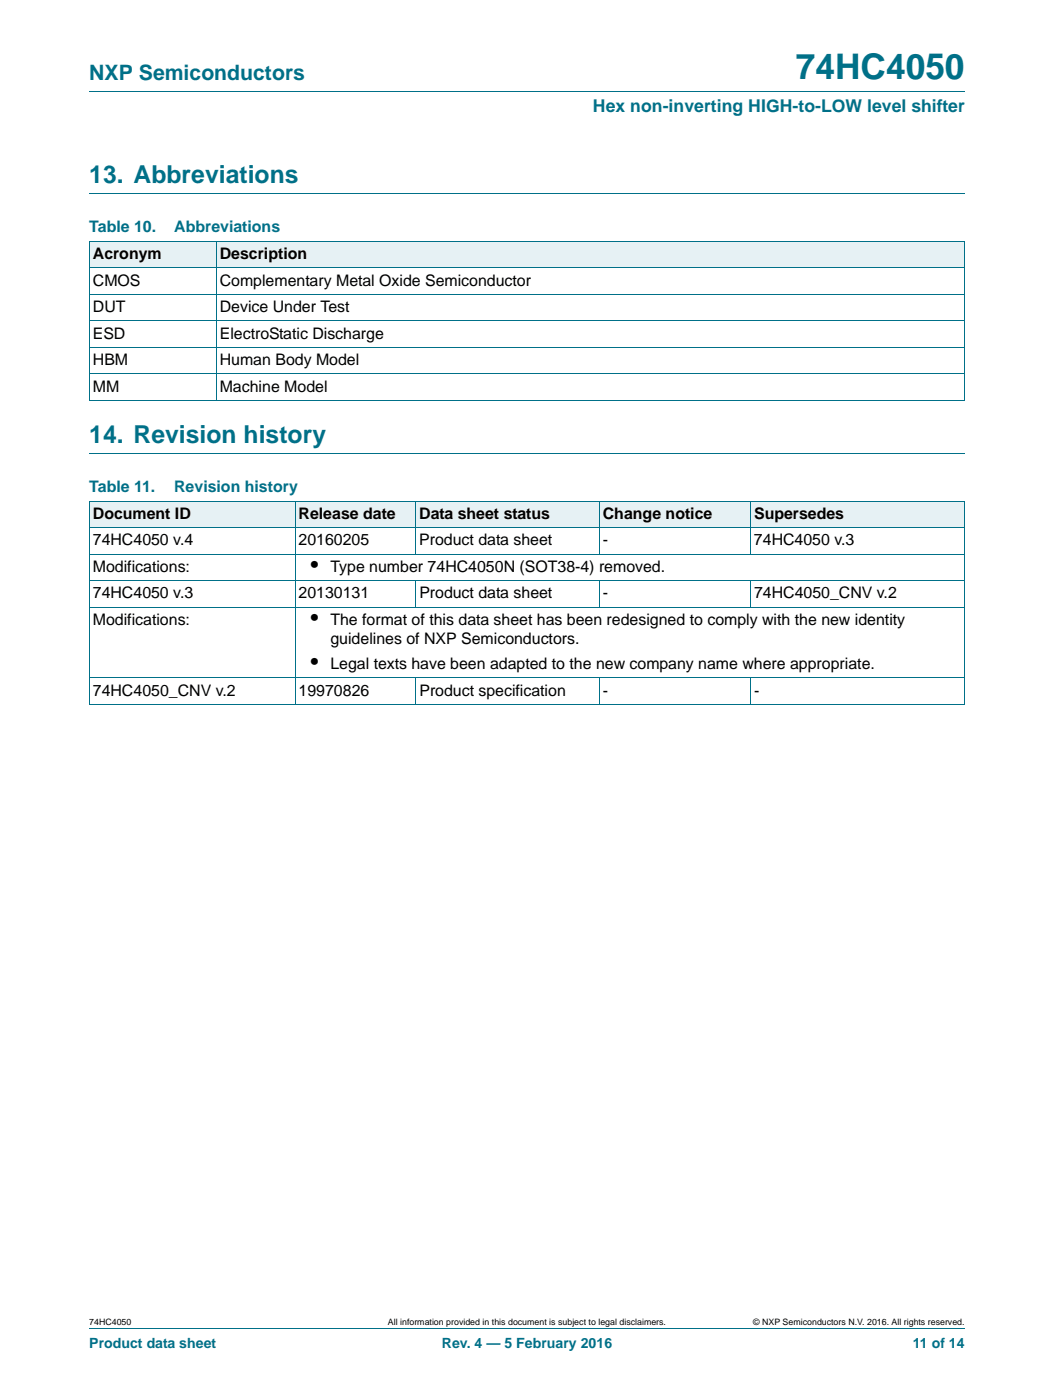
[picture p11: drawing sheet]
<svg xmlns="http://www.w3.org/2000/svg" width="210mm" height="279mm" viewBox="0 0 210 279" stroke-linecap="round" stroke-linejoin="round" font-family="sans-serif">
<defs><g id="words">
<text font-size="7" fill="#007088" x="158.7" y="15.8">74HC4050</text>
<g font-size="4.9" fill="#007088">
<text x="17.8" y="36.6">13. Abbreviations</text>
<text x="17.8" y="88.5">14. Revision history</text>
</g>
<text font-size="4.2" fill="#007088" x="17.8" y="16">NXP Semiconductors</text>
<g font-size="4.2">
<text x="62" y="114.1">•</text>
<text x="62" y="124.7">•</text>
<text x="62" y="133.5">•</text>
</g>
<text font-size="3.5" fill="#007088" x="118.3" y="22.3">Hex non-inverting HIGH-to-LOW level shifter</text>
<g font-size="3.2" fill="#007088">
<text x="17.8" y="46.4">Table 10.</text>
<text x="34.8" y="46.4">Abbreviations</text>
<text x="17.8" y="98.3">Table 11.</text>
<text x="34.8" y="98.3">Revision history</text>
</g>
<g font-size="3.2">
<text x="18.5" y="51.7">Acronym</text>
<text x="43.9" y="51.7">Description</text>
<text x="18.5" y="57">CMOS</text>
<text x="43.8" y="57">Complementary Metal Oxide Semiconductor</text>
<text x="18.5" y="62.3">DUT</text>
<text x="43.8" y="62.3">Device Under Test</text>
<text x="18.5" y="67.6">ESD</text>
<text x="43.8" y="67.6">ElectroStatic Discharge</text>
<text x="18.5" y="72.9">HBM</text>
<text x="43.8" y="72.9">Human Body Model</text>
<text x="18.5" y="78.2">MM</text>
<text x="43.8" y="78.2">Machine Model</text>
<text x="18.5" y="103.5">Document ID</text>
<text x="59.6" y="103.5">Release date</text>
<text x="83.6" y="103.5">Data sheet status</text>
<text x="120.3" y="103.5">Change notice</text>
<text x="150.4" y="103.5">Supersedes</text>
<text x="18.5" y="108.8">74HC4050 v.4</text>
<text x="59.6" y="108.8">20160205</text>
<text x="83.6" y="108.8">Product data sheet</text>
<text x="120.2" y="108.8">-</text>
<text x="150.4" y="108.8">74HC4050 v.3</text>
<text x="18.5" y="114.1">Modifications:</text>
<text x="18.5" y="119.4">74HC4050 v.3</text>
<text x="59.6" y="119.4">20130131</text>
<text x="65.9" y="114.1">Type number 74HC4050N (SOT38-4) removed.</text>
<text x="83.7" y="119.4">Product data sheet</text>
<text x="120.3" y="119.4">-</text>
<text x="150.4" y="119.4">74HC4050_CNV v.2</text>
<text x="18.5" y="124.7">Modifications:</text>
<text x="65.9" y="124.7">The format of this data sheet has been redesigned to comply with the new identity</text>
<text x="65.9" y="128.6">guidelines of NXP Semiconductors.</text>
<text x="65.9" y="133.5">Legal texts have been adapted to the new company name where appropriate.</text>
<text x="18.5" y="138.8">74HC4050_CNV v.2</text>
<text x="59.6" y="138.8">19970826</text>
<text x="83.7" y="138.8">Product specification</text>
<text x="120.3" y="138.8">-</text>
<text x="150.4" y="138.8">-</text>
</g>
<g font-size="2.8" fill="#007088">
<text x="17.8" y="269.1">Product data sheet</text>
<text x="88.2" y="269.1">Rev. 4 — 5 February 2016</text>
<text x="182.1" y="269.1">11 of 14</text>
</g>
<g font-size="1.8">
<text x="17.8" y="264.5">74HC4050</text>
<text x="77.4" y="264.5">All information provided in this document is subject to legal disclaimers.</text>
<text x="150.2" y="264.5">© NXP Semiconductors N.V. 2016. All rights reserved.</text>
</g>
</g></defs>
<path d="M17.8 18.2h174.6M17.8 38.6h174.6M17.8 90.5h174.6M17.8 265.1h174.6" fill="none" stroke="#007088" stroke-width=".2"/>
<g fill="#e6f1f4">
<path d="M17.8 48.2h25.4v5.2h-25.4z"/>
<path d="M43.2 48.2h149.2v5.2h-149.2z"/>
<path d="M17.8 100h41.1v5.3h-41.1z"/>
<path d="M58.9 100h24v5.3h-24z"/>
<path d="M82.9 100h36.7v5.3h-36.7z"/>
<path d="M119.6 100h30.1v5.3h-30.1z"/>
<path d="M149.7 100h42.7v5.3h-42.7z"/>
</g>
<g fill="none" stroke="#007088" stroke-width=".2">
<path d="M17.8 48.2h174.7M17.8 53.5h174.7M17.8 58.7h174.7M17.8 48.2v31.7M43.2 48.1v31.8M192.5 48.2v31.7M17.8 64h174.7M17.8 69.3h174.7M17.8 74.6h174.7M17.8 79.9h174.7M58.9 100v40.6M82.9 100v10.6"/>
<path d="M119.6 100v10.6M149.7 100v10.6M17.8 100h174.7M17.8 105.3h174.7M17.8 110.6h174.7M17.8 115.9h174.7M17.8 100.1v40.4M82.9 115.8v5.4M119.6 115.8v5.4M149.7 115.8v5.4M192.5 100.1v40.4M17.8 121.2h174.7"/>
<path d="M17.8 135.3h174.7M82.9 135.3v5.3M119.6 135.3v5.3M149.7 135.3v5.3M17.8 140.6h174.7"/>
</g>
<use href="#words"/>
</svg>
